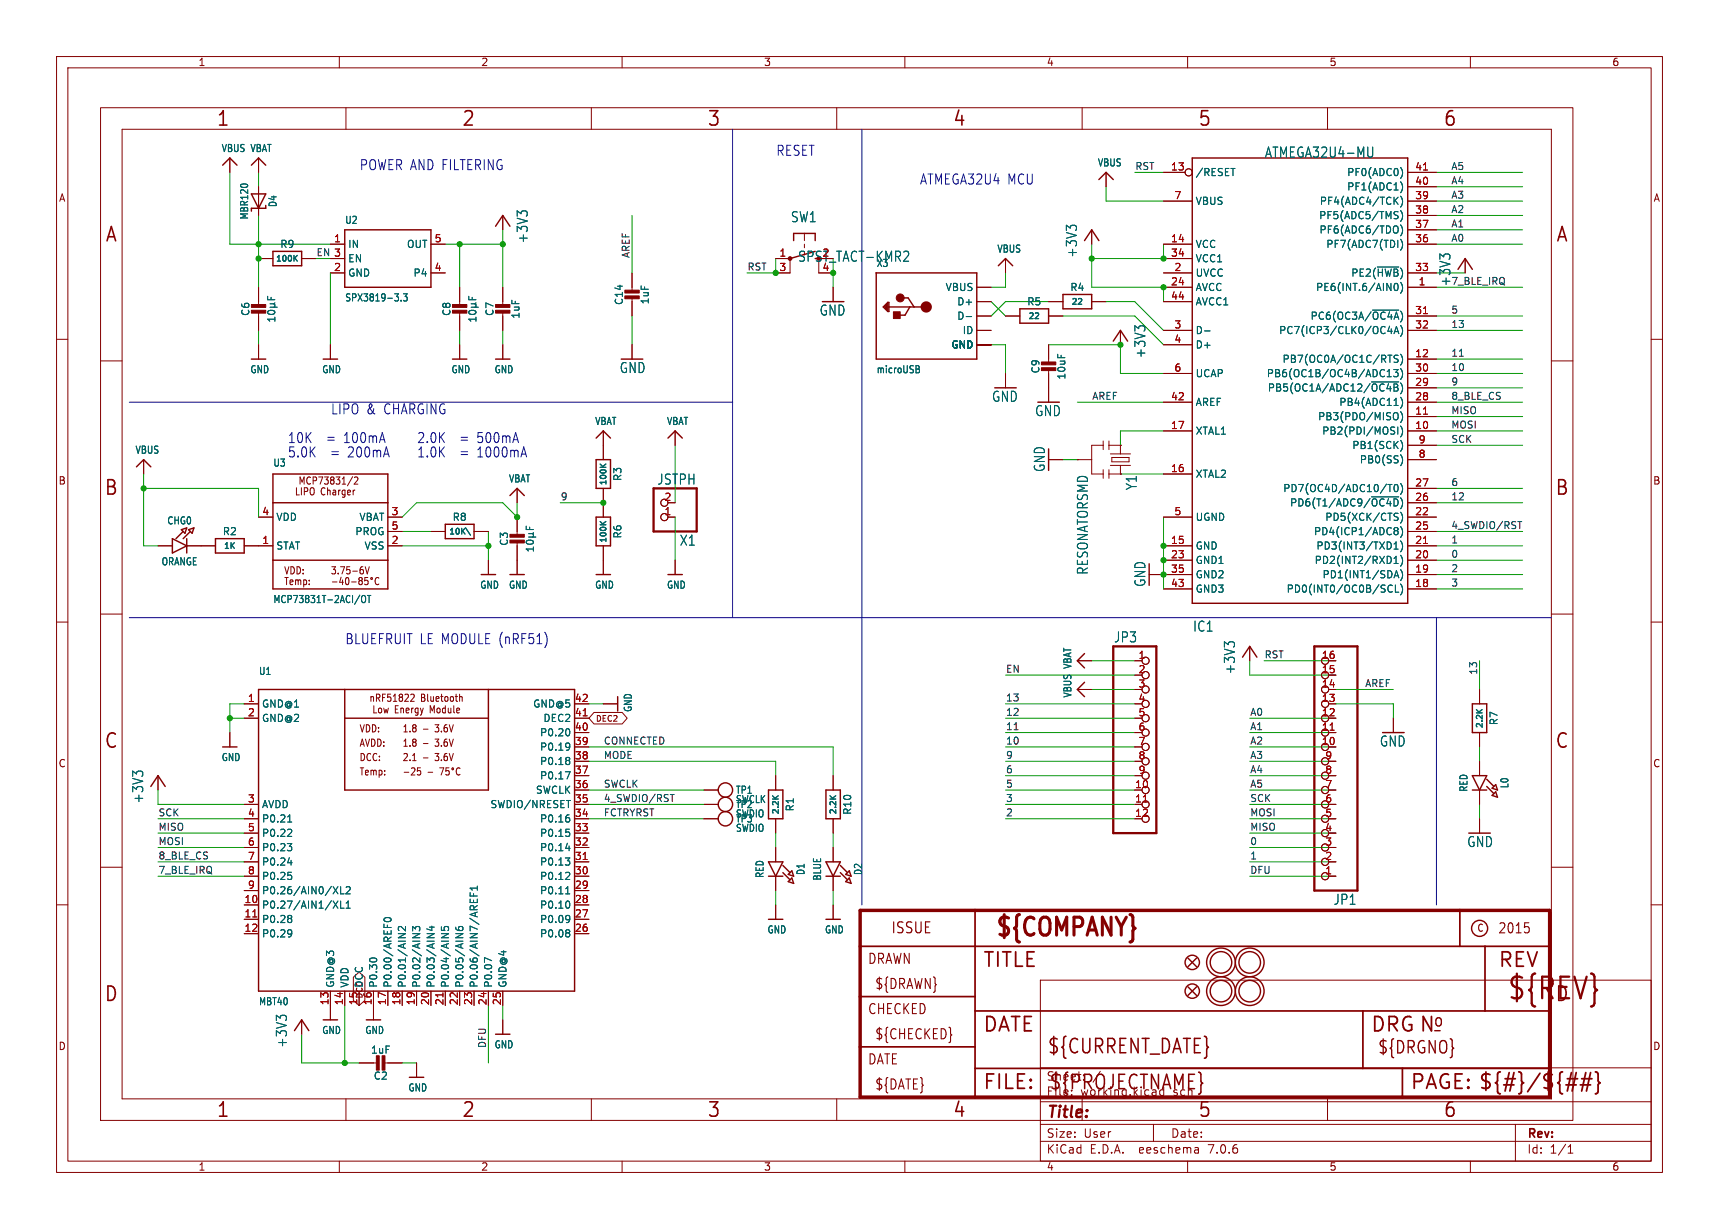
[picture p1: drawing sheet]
<svg xmlns="http://www.w3.org/2000/svg" width="304mm" height="217mm" viewBox="0 0 304 217" stroke-linecap="round" stroke-linejoin="round" font-family="sans-serif">
<defs><g id="words">
<text font-size="5.3" fill="#840000" x="266.4" y="177.3">${REV}</text>
<text font-size="4.4" fill="#840000" x="175.7" y="166.3">${COMPANY}</text>
<g font-size="3.5" fill="#840000">
<text x="38.2" y="22.7">1</text>
<text x="81.6" y="22.7">2</text>
<text x="125" y="22.7">3</text>
<text x="168.4" y="22.7">4</text>
<text x="211.8" y="22.7">5</text>
<text x="255.1" y="22.7">6</text>
<text x="18.5" y="43.1">A</text>
<text x="275" y="43.1">A</text>
<text x="18.3" y="87.9">B</text>
<text x="274.9" y="87.9">B</text>
<text x="18.3" y="132.7">C</text>
<text x="274.9" y="132.7">C</text>
<text x="173.7" y="171.4">TITLE</text>
<text x="264.8" y="171.4">REV</text>
<text x="18.3" y="177.4">D</text>
<text x="274.9" y="177.4">D</text>
<text x="173.7" y="182.9">DATE</text>
<text x="242.3" y="182.9">DRG N</text>
<text x="185.1" y="186.7">${CURRENT_DATE}</text>
<text x="38.2" y="197.9">1</text>
<text x="81.6" y="197.9">2</text>
<text x="125" y="197.9">3</text>
<text x="168.4" y="197.9">4</text>
<text x="173.7" y="193">FILE:</text>
<text x="185.4" y="193">${PROJECTNAME}</text>
<text x="211.8" y="197.9">5</text>
<text x="249.3" y="193">PAGE: ${#}/${##}</text>
<text x="255.1" y="197.9">6</text>
</g>
<g font-size="3" fill="#840000">
<text x="253.4" y="181.9">o</text>
<text x="243.5" y="186.6">${DRGNO}</text>
</g>
<text font-size="2.8" fill="#840000" x="185" y="198.2">Title:</text>
<text font-size="2.7" fill="#840000" x="157.5" y="165.3">ISSUE</text>
<g font-size="2.5" fill="#0000c2">
<text x="137.2" y="27.7">RESET</text>
<text x="63.5" y="30.2">POWER AND FILTERING</text>
<text x="162.6" y="32.8">ATMEGA32U4 MCU</text>
<text x="58.4" y="73.4">LIPO &amp;</text>
<text x="67.9" y="73.4">CHARGING</text>
<text x="50.8" y="81">5.0K</text>
<text x="50.8" y="78.5">10K</text>
<text x="57.8" y="78.5">=</text>
<text x="58.5" y="81">=</text>
<text x="61" y="78.5">100mA</text>
<text x="61.7" y="81">200mA</text>
<text x="73.7" y="81">1.0K</text>
<text x="73.7" y="78.5">2.0K</text>
<text x="81.4" y="81">=</text>
<text x="81.4" y="78.5">=</text>
<text x="84.6" y="81">1000mA</text>
<text x="84.6" y="78.5">500mA</text>
<text x="61" y="114.1">BLUEFRUIT LE MODULE (nRF51)</text>
</g>
<g font-size="2.5" fill="#006464">
<text x="223.6" y="28.1">ATMEGA32U4-MU</text>
<text x="139.8" y="39.5">SW1</text>
<text x="93.5" y="43.1" transform="rotate(-90 93.5 43.1)">+3V3</text>
<text x="190.6" y="45.7" transform="rotate(-90 190.6 45.7)">+3V3</text>
<text x="256.7" y="50.7" transform="rotate(-90 256.7 50.7)">+3V3</text>
<text x="144.8" y="56">GND</text>
<text x="202.8" y="63.4" transform="rotate(-90 202.8 63.4)">+3V3</text>
<text x="109.5" y="66.2">GND</text>
<text x="175.3" y="71.3">GND</text>
<text x="182.9" y="73.8">GND</text>
<text x="185" y="83.6" transform="rotate(-90 185 83.6)">GND</text>
<text x="116.1" y="85.9">JSTPH</text>
<text x="201.2" y="86.8" transform="rotate(-90 201.2 86.8)">Y1</text>
<text x="120.1" y="96.7">X1</text>
<text x="192.6" y="101.7" transform="rotate(-90 192.6 101.7)">RESONATORSMD</text>
<text x="202.8" y="103.9" transform="rotate(-90 202.8 103.9)">GND</text>
<text x="196.9" y="113.8">JP3</text>
<text x="210.9" y="111.9">IC1</text>
<text x="218.6" y="119.3" transform="rotate(-90 218.6 119.3)">+3V3</text>
<text x="243.9" y="132.2">GND</text>
<text x="25.5" y="142.2" transform="rotate(-90 25.5 142.2)">+3V3</text>
<text x="259.3" y="150">GND</text>
<text x="235.7" y="160.2">JP1</text>
<text x="50.9" y="185.4" transform="rotate(-90 50.9 185.4)">+3V3</text>
</g>
<g font-size="2.5" fill="#840000">
<text x="141" y="46.5">SPST_TACT-KMR2</text>
<text x="264.8" y="165.3">2015</text>
<text x="153.4" y="170.7">DRAWN</text>
<text x="153.4" y="179.6">CHECKED</text>
<text x="154.6" y="175.2">${DRAWN}</text>
<text x="154.6" y="184">${CHECKED}</text>
<text x="153.4" y="188.5">DATE</text>
<text x="154.6" y="192.9">${DATE}</text>
</g>
<g font-size="2.1" fill="#840000">
<text x="185" y="191.3">Sheet:</text>
<text x="193.2" y="191.3">/</text>
<text x="185" y="194">File:</text>
<text x="191" y="194">working.kicad_sch</text>
<text x="185" y="201.4">Size:</text>
<text x="191.6" y="201.4">User</text>
<text x="207" y="201.4">Date:</text>
<text x="270" y="201.6">Rev:</text>
<text x="185" y="204.2">KiCad</text>
<text x="192.7" y="204.2">E.D.A.</text>
<text x="201.6" y="204.2">eeschema</text>
<text x="213.9" y="204.2">7.0.6</text>
<text x="270" y="204.2">Id:</text>
<text x="274" y="204.2">1/1</text>
</g>
<g font-size="1.8" fill="#840000">
<text x="35" y="11.9">1</text>
<text x="85" y="11.9">2</text>
<text x="135" y="11.9">3</text>
<text x="185" y="11.9">4</text>
<text x="235" y="11.9">5</text>
<text x="285" y="11.9">6</text>
<text x="10.3" y="35.9">A</text>
<text x="292.3" y="35.9">A</text>
<text x="10.3" y="85.9">B</text>
<text x="52" y="87.8">LIPO Charger</text>
<text x="52.7" y="85.9">MCP73831/2</text>
<text x="292.2" y="85.9">B</text>
<text x="50.1" y="101.8">VDD:</text>
<text x="58.4" y="101.8">3.75-6V</text>
<text x="50.1" y="103.7">Temp:</text>
<text x="78.8" y="125.3">Energy</text>
<text x="63.5" y="129.7">VDD:</text>
<text x="71.1" y="129.7">1.8</text>
<text x="74.7" y="129.7">-</text>
<text x="77.1" y="129.7">3.6V</text>
<text x="10.3" y="135.9">C</text>
<text x="63.5" y="132.2">AVDD:</text>
<text x="63.5" y="137.3">Temp:</text>
<text x="63.5" y="134.8">DCC:</text>
<text x="71.1" y="137.3">-25</text>
<text x="71.1" y="132.2">1.8</text>
<text x="71.1" y="134.8">2.1</text>
<text x="74.7" y="132.2">-</text>
<text x="74.7" y="134.8">-</text>
<text x="75.6" y="137.3">-</text>
<text x="77.1" y="132.2">3.6V</text>
<text x="77.1" y="134.8">3.6V</text>
<text x="292.2" y="135.9">C</text>
<text x="261.1" y="165">C</text>
<text x="10.3" y="185.9">D</text>
<text x="292.2" y="185.9">D</text>
<text x="35" y="207.2">1</text>
<text x="85" y="207.2">2</text>
<text x="135" y="207.2">3</text>
<text x="185" y="207.2">4</text>
<text x="235" y="207.2">5</text>
<text x="285" y="207.2">6</text>
</g>
<g font-size="1.8" fill="#006464">
<text x="39.1" y="27.1">VBUS VBAT</text>
<text x="194" y="29.6">VBUS</text>
<text x="211.3" y="31.3">/RESET</text>
<text x="238.1" y="33.9">PF1(ADC1)</text>
<text x="238.1" y="31.3">PF0(ADC0)</text>
<text x="44.1" y="38.9" transform="rotate(-90 44.1 38.9)">MBR120</text>
<text x="49.1" y="36.7" transform="rotate(-90 49.1 36.7)">D4</text>
<text x="60.9" y="39.8">U2</text>
<text x="211.3" y="36.4">VBUS</text>
<text x="233.2" y="39">PF5(ADC5/TMS)</text>
<text x="233.2" y="41.5">PF6(ADC6/TDO)</text>
<text x="233.3" y="36.4">PF4(ADC4/TCK)</text>
<text x="49.5" y="44">R9</text>
<text x="61.5" y="44">IN</text>
<text x="61.5" y="46.6">EN</text>
<text x="71.9" y="44">OUT</text>
<text x="154.9" y="47.4">X3</text>
<text x="176.2" y="44.9">VBUS</text>
<text x="211.3" y="44">VCC</text>
<text x="211.3" y="46.6">VCC1</text>
<text x="234.4" y="44">PF7(ADC7(TDI)</text>
<text x="60.9" y="53.5">SPX3819-3.3</text>
<text x="61.5" y="49.1">GND</text>
<text x="73" y="49.1">P4</text>
<text x="114.9" y="53.9" transform="rotate(-90 114.9 53.9)">1uF</text>
<text x="167.1" y="51.7">VBUS</text>
<text x="189.2" y="51.7">R4</text>
<text x="211.3" y="49.1">UVCC</text>
<text x="211.3" y="51.7">AVCC</text>
<text x="232.6" y="51.7">PE6(INT.6/AIN0)</text>
<text x="238.8" y="49.1">PE2(~{HWB})</text>
<text x="44.3" y="56" transform="rotate(-90 44.3 56)">C6</text>
<text x="79.9" y="56" transform="rotate(-90 79.9 56)">C8</text>
<text x="87.5" y="56" transform="rotate(-90 87.5 56)">C7</text>
<text x="92.1" y="56.5" transform="rotate(-90 92.1 56.5)">1uF</text>
<text x="110.3" y="54" transform="rotate(-90 110.3 54)">C14</text>
<text x="169.2" y="54.2">D+</text>
<text x="169.2" y="56.7">D-</text>
<text x="170.1" y="59.3">ID</text>
<text x="181.5" y="54.2">R5</text>
<text x="211.3" y="59.3">D-</text>
<text x="211.3" y="54.2">AVCC1</text>
<text x="226.1" y="59.3">PC7(ICP3/CLK0/OC4A)</text>
<text x="231.6" y="56.7">PC6(OC3A/~{OC4A})</text>
<text x="168.1" y="61.8">GND</text>
<text x="211.3" y="61.8">D+</text>
<text x="226.7" y="64.4">PB7(OC0A/OC1C/RTS)</text>
<text x="44.2" y="66.2">GND</text>
<text x="56.9" y="66.2">GND</text>
<text x="79.7" y="66.2">GND</text>
<text x="87.3" y="66.2">GND</text>
<text x="154.9" y="66.2">microUSB</text>
<text x="184" y="66.1" transform="rotate(-90 184 66.1)">C9</text>
<text x="188.6" y="67.2" transform="rotate(-90 188.6 67.2)">10uF</text>
<text x="211.3" y="72">AREF</text>
<text x="211.3" y="66.9">UCAP</text>
<text x="223.9" y="66.9">PB6(OC1B/OC4B/ADC13)</text>
<text x="224.1" y="69.4">PB5(OC1A/ADC12/~{OC4B})</text>
<text x="236.7" y="72">PB4(ADC11)</text>
<text x="105.1" y="75.4">VBAT</text>
<text x="117.8" y="75.4">VBAT</text>
<text x="211.3" y="77.1">XTAL1</text>
<text x="233" y="74.5">PB3(PDO/MISO)</text>
<text x="233.7" y="77.1">PB2(PDI/MOSI)</text>
<text x="23.8" y="80.4">VBUS</text>
<text x="48.2" y="82.7">U3</text>
<text x="239" y="79.6">PB1(SCK)</text>
<text x="240.3" y="82.1">PB0(SS)</text>
<text x="89.9" y="85.5">VBAT</text>
<text x="110.1" y="85.2" transform="rotate(-90 110.1 85.2)">R3</text>
<text x="211.3" y="84.7">XTAL2</text>
<text x="226.8" y="87.2">PD7(OC4D/ADC10/T0)</text>
<text x="228" y="89.8">PD6(T1/ADC9/~{OC4D})</text>
<text x="29.5" y="92.9">CHG0</text>
<text x="39.3" y="94.8">R2</text>
<text x="48.8" y="92.3">VDD</text>
<text x="62.7" y="94.8">PROG</text>
<text x="63.5" y="92.3">VBAT</text>
<text x="79.9" y="92.3">R8</text>
<text x="110.1" y="95.3" transform="rotate(-90 110.1 95.3)">R6</text>
<text x="211.3" y="92.3">UGND</text>
<text x="232.2" y="94.8">PD4(ICP1/ADC8)</text>
<text x="234.2" y="92.3">PD5(XCK/CTS)</text>
<text x="28.5" y="100.2">ORANGE</text>
<text x="48.8" y="97.4">STAT</text>
<text x="64.4" y="97.4">VSS</text>
<text x="90" y="96.6" transform="rotate(-90 90 96.6)">C3</text>
<text x="211.3" y="97.4">GND</text>
<text x="211.3" y="99.9">GND1</text>
<text x="232.4" y="99.9">PD2(INT2/RXD1)</text>
<text x="232.7" y="97.4">PD3(INT3/TXD1)</text>
<text x="48.2" y="106.8">MCP73831T-2ACI/OT</text>
<text x="84.8" y="104.3">GND</text>
<text x="89.9" y="104.3">GND</text>
<text x="105.1" y="104.3">GND</text>
<text x="117.8" y="104.3">GND</text>
<text x="211.3" y="102.5">GND2</text>
<text x="211.3" y="105">GND3</text>
<text x="227.4" y="105">PD0(INT0/OC0B/SCL)</text>
<text x="233.8" y="102.5">PD1(INT1/SDA)</text>
<text x="45.7" y="119.5">U1</text>
<text x="189.7" y="118.4" transform="rotate(-90 189.7 118.4)">VBAT</text>
<text x="46.2" y="125.3">GND@1</text>
<text x="94.2" y="125.3">GND@5</text>
<text x="189.7" y="123.5" transform="rotate(-90 189.7 123.5)">VBUS</text>
<text x="46.2" y="127.9">GND@2</text>
<text x="95.4" y="130.4">P0.20</text>
<text x="96" y="127.9">DEC2</text>
<text x="111.9" y="126" transform="rotate(-90 111.9 126)">GND</text>
<text x="265" y="128.3" transform="rotate(-90 265 128.3)">R7</text>
<text x="39.1" y="134.8">GND</text>
<text x="95.4" y="135.5">P0.18</text>
<text x="95.4" y="132.9">P0.19</text>
<text x="46.2" y="143.1">AVDD</text>
<text x="86.6" y="143.1">SWDIO/NRESET</text>
<text x="94.7" y="140.6">SWCLK</text>
<text x="95.4" y="138">P0.17</text>
<text x="130" y="143.1">TP2</text>
<text x="130" y="140.6">TP1</text>
<text x="130" y="142.2">SWCLK</text>
<text x="140.6" y="143.6" transform="rotate(-90 140.6 143.6)">R1</text>
<text x="259.7" y="140.1" transform="rotate(-90 259.7 140.1)">RED</text>
<text x="266.9" y="139.5" transform="rotate(-90 266.9 139.5)">L0</text>
<text x="46.2" y="145.6">P0.21</text>
<text x="46.2" y="148.2">P0.22</text>
<text x="95.4" y="148.2">P0.15</text>
<text x="95.4" y="145.6">P0.16</text>
<text x="130" y="144.8">SWDIO</text>
<text x="130" y="147.3">SWDIO</text>
<text x="130" y="145.6">TP3</text>
<text x="150.7" y="144.2" transform="rotate(-90 150.7 144.2)">R10</text>
<text x="46.2" y="150.7">P0.23</text>
<text x="46.2" y="153.3">P0.24</text>
<text x="46.2" y="155.8">P0.25</text>
<text x="95.4" y="155.8">P0.12</text>
<text x="95.4" y="153.3">P0.13</text>
<text x="95.4" y="150.7">P0.14</text>
<text x="135.2" y="155.4" transform="rotate(-90 135.2 155.4)">RED</text>
<text x="142.5" y="154.8" transform="rotate(-90 142.5 154.8)">D1</text>
<text x="145.4" y="155.8" transform="rotate(-90 145.4 155.8)">BLUE</text>
<text x="152.6" y="154.8" transform="rotate(-90 152.6 154.8)">D2</text>
<text x="46.2" y="160.9">P0.27/AIN1/XL1</text>
<text x="46.2" y="158.3">P0.26/AIN0/XL2</text>
<text x="95.4" y="160.9">P0.10</text>
<text x="95.4" y="158.3">P0.11</text>
<text x="46.2" y="163.4">P0.28</text>
<text x="46.2" y="166">P0.29</text>
<text x="95.4" y="166">P0.08</text>
<text x="95.4" y="163.4">P0.09</text>
<text x="135.6" y="165.3">GND</text>
<text x="145.8" y="165.3">GND</text>
<text x="45.7" y="178">MBT40</text>
<text x="59.3" y="174.8" transform="rotate(-90 59.3 174.8)">GND@3</text>
<text x="61.8" y="174.8" transform="rotate(-90 61.8 174.8)">VDD</text>
<text x="64.4" y="174.8" transform="rotate(-90 64.4 174.8)">DCC</text>
<text x="66.9" y="174.8" transform="rotate(-90 66.9 174.8)">P0.30</text>
<text x="69.4" y="174.8" transform="rotate(-90 69.4 174.8)">P0.00/AREF0</text>
<text x="72" y="174.8" transform="rotate(-90 72 174.8)">P0.01/AIN2</text>
<text x="74.5" y="174.8" transform="rotate(-90 74.5 174.8)">P0.02/AIN3</text>
<text x="77.1" y="174.8" transform="rotate(-90 77.1 174.8)">P0.03/AIN4</text>
<text x="79.6" y="174.8" transform="rotate(-90 79.6 174.8)">P0.04/AIN5</text>
<text x="82.1" y="174.8" transform="rotate(-90 82.1 174.8)">P0.05/AIN6</text>
<text x="84.7" y="174.8" transform="rotate(-90 84.7 174.8)">P0.06/AIN7/AREF1</text>
<text x="87.2" y="174.8" transform="rotate(-90 87.2 174.8)">P0.07</text>
<text x="89.8" y="174.8" transform="rotate(-90 89.8 174.8)">GND@4</text>
<text x="56.9" y="183">GND</text>
<text x="64.5" y="183">GND</text>
<text x="87.3" y="185.6">GND</text>
<text x="65.5" y="186.5">1uF</text>
<text x="66" y="191.1">C2</text>
<text x="72.1" y="193.2">GND</text>
</g>
<g font-size="1.8" fill="#a90000">
<text x="207" y="30.2">13</text>
<text x="207.6" y="35.3">7</text>
<text x="250.1" y="35.3">39</text>
<text x="250.1" y="32.8">40</text>
<text x="250.1" y="30.2">41</text>
<text x="250.1" y="40.4">37</text>
<text x="250.1" y="37.8">38</text>
<text x="59" y="42.9">1</text>
<text x="59" y="45.5">3</text>
<text x="76.8" y="42.9">5</text>
<text x="137.7" y="45.5">1</text>
<text x="145.3" y="45.5">2</text>
<text x="207" y="42.9">14</text>
<text x="207" y="45.5">34</text>
<text x="250.1" y="42.9">36</text>
<text x="59" y="48">2</text>
<text x="76.8" y="48">4</text>
<text x="137.7" y="48">3</text>
<text x="145.3" y="48">4</text>
<text x="207" y="50.5">24</text>
<text x="207" y="53.1">44</text>
<text x="207.6" y="48">2</text>
<text x="250.1" y="48">33</text>
<text x="250.8" y="50.5">1</text>
<text x="207.6" y="58.2">3</text>
<text x="250.1" y="55.6">31</text>
<text x="250.1" y="58.2">32</text>
<text x="207.6" y="60.7">4</text>
<text x="207.6" y="65.8">6</text>
<text x="250.1" y="63.2">12</text>
<text x="250.1" y="65.8">30</text>
<text x="207" y="70.9">42</text>
<text x="250.1" y="70.9">28</text>
<text x="250.1" y="68.3">29</text>
<text x="207" y="75.9">17</text>
<text x="250.1" y="75.9">10</text>
<text x="250.1" y="73.4">11</text>
<text x="207" y="83.6">16</text>
<text x="250.8" y="81">8</text>
<text x="250.8" y="78.5">9</text>
<text x="117.4" y="88.6">2</text>
<text x="250.1" y="88.6">26</text>
<text x="250.1" y="86.1">27</text>
<text x="46.3" y="91.2">4</text>
<text x="69.1" y="91.2">3</text>
<text x="69.1" y="93.7">5</text>
<text x="117.4" y="91.2">1</text>
<text x="207.6" y="91.2">5</text>
<text x="250.1" y="91.2">22</text>
<text x="250.1" y="93.7">25</text>
<text x="46.3" y="96.3">1</text>
<text x="69.1" y="96.3">2</text>
<text x="207" y="96.3">15</text>
<text x="207" y="98.8">23</text>
<text x="207" y="101.3">35</text>
<text x="250.1" y="101.3">19</text>
<text x="250.1" y="98.8">20</text>
<text x="250.1" y="96.3">21</text>
<text x="207" y="103.9">43</text>
<text x="250.1" y="103.9">18</text>
<text x="201.2" y="116.6">1</text>
<text x="201.2" y="119.1">2</text>
<text x="233.6" y="119.1">15</text>
<text x="233.6" y="116.6">16</text>
<text x="43.7" y="124.2">1</text>
<text x="101.6" y="124.2">42</text>
<text x="201.2" y="121.7">3</text>
<text x="201.2" y="124.2">4</text>
<text x="233.6" y="124.2">13</text>
<text x="233.6" y="121.7">14</text>
<text x="43.7" y="126.7">2</text>
<text x="101.6" y="131.8">39</text>
<text x="101.6" y="129.3">40</text>
<text x="101.6" y="126.7">41</text>
<text x="201.2" y="126.7">5</text>
<text x="201.2" y="129.3">6</text>
<text x="201.2" y="131.8">7</text>
<text x="233.6" y="131.8">10</text>
<text x="233.6" y="129.3">11</text>
<text x="233.6" y="126.7">12</text>
<text x="101.6" y="136.9">37</text>
<text x="101.6" y="134.4">38</text>
<text x="201.2" y="134.4">8</text>
<text x="201.2" y="136.9">9</text>
<text x="234.2" y="136.9">8</text>
<text x="234.2" y="134.4">9</text>
<text x="43.7" y="142">3</text>
<text x="101.6" y="142">35</text>
<text x="101.6" y="139.4">36</text>
<text x="200.6" y="139.4">10</text>
<text x="200.6" y="142">11</text>
<text x="234.2" y="142">6</text>
<text x="234.2" y="139.4">7</text>
<text x="43.7" y="144.5">4</text>
<text x="43.7" y="147.1">5</text>
<text x="43.7" y="149.6">6</text>
<text x="101.6" y="149.6">32</text>
<text x="101.6" y="147.1">33</text>
<text x="101.6" y="144.5">34</text>
<text x="200.6" y="144.5">12</text>
<text x="234.2" y="149.6">3</text>
<text x="234.2" y="147.1">4</text>
<text x="234.2" y="144.5">5</text>
<text x="43.7" y="152.1">7</text>
<text x="43.7" y="154.7">8</text>
<text x="101.6" y="154.7">30</text>
<text x="101.6" y="152.1">31</text>
<text x="234.2" y="154.7">1</text>
<text x="234.2" y="152.1">2</text>
<text x="43.1" y="159.8">10</text>
<text x="43.7" y="157.2">9</text>
<text x="101.6" y="159.8">28</text>
<text x="101.6" y="157.2">29</text>
<text x="43.1" y="162.3">11</text>
<text x="43.1" y="164.8">12</text>
<text x="101.6" y="164.8">26</text>
<text x="101.6" y="162.3">27</text>
<text x="58.2" y="177.8" transform="rotate(-90 58.2 177.8)">13</text>
<text x="60.7" y="177.8" transform="rotate(-90 60.7 177.8)">14</text>
<text x="63.2" y="177.8" transform="rotate(-90 63.2 177.8)">15</text>
<text x="65.8" y="177.8" transform="rotate(-90 65.8 177.8)">16</text>
<text x="68.3" y="177.8" transform="rotate(-90 68.3 177.8)">17</text>
<text x="70.9" y="177.8" transform="rotate(-90 70.9 177.8)">18</text>
<text x="73.4" y="177.8" transform="rotate(-90 73.4 177.8)">19</text>
<text x="75.9" y="177.8" transform="rotate(-90 75.9 177.8)">20</text>
<text x="78.5" y="177.8" transform="rotate(-90 78.5 177.8)">21</text>
<text x="81" y="177.8" transform="rotate(-90 81 177.8)">22</text>
<text x="83.6" y="177.8" transform="rotate(-90 83.6 177.8)">23</text>
<text x="86.1" y="177.8" transform="rotate(-90 86.1 177.8)">24</text>
<text x="88.6" y="177.8" transform="rotate(-90 88.6 177.8)">25</text>
</g>
<g font-size="1.7" fill="#0f0f0f">
<text x="200.7" y="30.1">RST</text>
<text x="256.5" y="35.2">A3</text>
<text x="256.5" y="32.7">A4</text>
<text x="256.5" y="30.1">A5</text>
<text x="256.5" y="40.3">A1</text>
<text x="256.5" y="37.8">A2</text>
<text x="111.4" y="45.7" transform="rotate(-90 111.4 45.7)">AREF</text>
<text x="132.1" y="47.9">RST</text>
<text x="256.5" y="42.8">A0</text>
<text x="256.5" y="50.5">7_BLE_IRQ</text>
<text x="256.5" y="55.5">5</text>
<text x="256.5" y="58.1">13</text>
<text x="256.5" y="63.2">11</text>
<text x="256.5" y="65.7">10</text>
<text x="193" y="70.8">AREF</text>
<text x="256.5" y="70.8">8_BLE_CS</text>
<text x="256.5" y="68.2">9</text>
<text x="256.5" y="73.3">MISO</text>
<text x="256.5" y="75.9">MOSI</text>
<text x="256.5" y="78.4">SCK</text>
<text x="99.1" y="88.6">9</text>
<text x="256.5" y="88.6">12</text>
<text x="256.5" y="86">6</text>
<text x="256.5" y="93.6">4_SWDIO/RST</text>
<text x="256.5" y="101.3">2</text>
<text x="256.5" y="98.7">0</text>
<text x="256.5" y="96.2">1</text>
<text x="256.5" y="103.8">3</text>
<text x="177.8" y="119">EN</text>
<text x="223.5" y="116.5">RST</text>
<text x="261.3" y="119.4" transform="rotate(-90 261.3 119.4)">13</text>
<text x="177.8" y="124.1">13</text>
<text x="241.3" y="121.6">AREF</text>
<text x="106.7" y="131.7">CONNECTED</text>
<text x="177.8" y="126.7">12</text>
<text x="177.8" y="131.7">10</text>
<text x="177.8" y="129.2">11</text>
<text x="221" y="126.7">A0</text>
<text x="221" y="129.2">A1</text>
<text x="221" y="131.7">A2</text>
<text x="106.7" y="134.3">MODE</text>
<text x="177.8" y="134.3">9</text>
<text x="177.8" y="136.8">6</text>
<text x="221" y="134.3">A3</text>
<text x="221" y="136.8">A4</text>
<text x="106.7" y="139.4">SWCLK</text>
<text x="106.7" y="141.9">4_SWDIO/RST</text>
<text x="177.8" y="139.4">5</text>
<text x="177.8" y="141.9">3</text>
<text x="221" y="141.9">SCK</text>
<text x="221" y="139.4">A5</text>
<text x="27.9" y="144.4">SCK</text>
<text x="27.9" y="147">MISO</text>
<text x="27.9" y="149.5">MOSI</text>
<text x="106.7" y="144.4">FCTRYRST</text>
<text x="177.8" y="144.4">2</text>
<text x="221" y="147">MISO</text>
<text x="221" y="144.4">MOSI</text>
<text x="221" y="149.5">0</text>
<text x="27.9" y="152.1">8_BLE_CS</text>
<text x="27.9" y="154.6">7_BLE_IRQ</text>
<text x="221" y="154.6">DFU</text>
<text x="221" y="152.1">1</text>
<text x="86" y="185.4" transform="rotate(-90 86 185.4)">DFU</text>
</g>
<text font-size="1.7" fill="#009600" x="55.9" y="45.4">EN 3</text>
<g font-size="1.4" fill="#006464">
<text x="48.6" y="46.5">100K</text>
<text x="181.7" y="56.7">22</text>
<text x="189.3" y="54.2">22</text>
<text x="107.5" y="86" transform="rotate(-90 107.5 86)">100K</text>
<text x="79.3" y="94.8">10K\</text>
<text x="39.4" y="97.3">1K</text>
<text x="107.5" y="96.1" transform="rotate(-90 107.5 96.1)">100K</text>
<text x="262.4" y="128.9" transform="rotate(-90 262.4 128.9)">2.2K</text>
<text x="138" y="144.2" transform="rotate(-90 138 144.2)">2.2K</text>
<text x="148.1" y="144.2" transform="rotate(-90 148.1 144.2)">2.2K</text>
<text x="64.3" y="176.7" transform="rotate(-90 64.3 176.7)">DCC</text>
</g>
<text font-size="1.4" fill="#840000" x="105.3" y="127.8">DEC2</text>
</g></defs>
<g fill="none" stroke="#840000" stroke-width=".18">
<path d="M10 10h284v197.3h-284zM12 12h280v193.3h-280zM17.8 19h260.3v179.1h-260.3zM60 10v2M61.2 19v3.9M104.6 19v3.9M110 10v2M148 19v3.9M160 10v2M191.3 19v3.9M210 10v2M234.7 19v3.9"/>
<path d="M260 10v2M21.6 22.9h252.7v171.4h-252.7zM40.6 27.9v2.6M45.7 27.9v2.6M45.7 33v5.1M88.9 38.1v2.5M195.6 30.5v2.5M205.7 30.5h3.8M205.7 35.6h5.1M248.9 30.5h5.1M248.9 38.1h5.1M248.9 35.6h5.1"/>
<path d="M248.9 33h5.1M10 60h2M45.7 50.8v3.3M45.7 55.1v3.3M45.7 45.7h2.6M53.3 45.7h2.6M58.4 43.2h2.6M58.4 48.3h2.6M58.4 45.7h2.6M76.2 43.2h2.5M76.2 48.3h2.5M81.3 50.8v3.3"/>
<path d="M81.3 55.1v3.3M88.9 50.8v3.3M88.9 55.1v3.3M111.8 48.3v3.3M111.8 52.6v3.3M137.2 45.7h2.5v2.6h-2.5M142.2 41.3v1.2M142.2 43.2v.6M144.8 45.7v2.6h2.5M147.3 50.8v2.5M172.7 53.3h2.6M172.7 55.9h2.6"/>
<path d="M172.7 50.8h2.6M172.7 58.4h2.6M177.8 55.9h2.5M177.8 45.7v2.6M185.4 53.3h2.6M185.4 55.9h2.6M193 53.3h2.6M193 40.6v2.6M198.1 58.4v2.6M205.7 53.3h5.1M205.7 43.2h5.1M205.7 48.3h5.1"/>
<path d="M205.7 45.7h5.1M205.7 50.8h5.1M205.7 58.4h5.1M248.9 55.9h5.1M248.9 43.2h5.1M248.9 48.3h5.1M248.9 50.8h5.1M248.9 58.4h5.1M248.9 40.6h5.1M259.1 45.7v2.6M292 60h2M17.8 63.8h3.8"/>
<path d="M45.7 61v2.5M58.4 61v2.5M81.3 61v2.5M88.9 61v2.5M106.7 76.2v5.1M111.8 61v2.5M119.4 76.2v2.5M172.7 61h2.6M177.8 66v2.6M185.4 61v3.3M185.4 65.3v5.8M195.1 78v1.5"/>
<path d="M195.1 78.7h-2.1v5.1h2.1M196.1 78.7h2M196.1 78v1.5M198.1 78.7h.1M198.1 78.7v1.6M205.7 76.2h5.1M205.7 71.1h5.1M205.7 66h5.1M205.7 61h5.1M248.9 78.7h5.1M248.9 76.2h5.1M248.9 73.7h5.1"/>
<path d="M248.9 63.5h5.1M248.9 71.1h5.1M248.9 68.6h5.1M248.9 66h5.1M274.3 63.8h3.8M25.4 81.3v2.5M27.9 96.5h2.6M33 96.5h5.1M43.2 96.5h5.1M45.7 91.4h2.6M62.4 84.3l-1 1.6M62.7 84.5l.4-.2 .2 .4-.7 .9h.7"/>
<path d="M68.6 94h2.5M68.6 96.5h2.5M68.6 91.4h2.5M76.2 94h2.5M83.8 94h2.6M86.4 99.1v2.5M91.4 86.4v2.5M91.4 91.4v3.3M91.4 95.8v5.8M106.7 86.4v5M106.7 96.5v5.1M118.1 91.4h1.3"/>
<path d="M118.1 88.9h1.3M119.4 99.1v2.5M185.4 81.3h2.6M190.5 81.3h.1M190.5 81.3h2.5M195.1 83.1v1.5M196.1 83.1v1.5M196.1 83.8h2M196.3 80.3h3.6M196.3 82.3h3.6M196.6 80.9h3v.8h-3zM198.1 83.8h.1"/>
<path d="M198.1 82.3v1.5M205.7 96.5h5.1M205.7 91.4h5.1M205.7 83.8h5.1M205.7 99.1h5.1M248.9 94h5.1M248.9 96.5h5.1M248.9 91.4h5.1M248.9 88.9h5.1M248.9 81.3h5.1M248.9 99.1h5.1M248.9 86.4h5.1"/>
<path d="M10 110h2M17.8 108.6h3.8M58.8 102.9h.8M60.3 102.1l-.2 .9h.6M60.6 102.5v.9M61.1 102.4v.5l.2 .5 .4-.3v-.7M62.2 102.9h.8M63.4 102.4l.3 .3M63.7 102.7l-.3 .2 .1 .4 .2 .1 .3-.1 .1-.2-.1-.3-.1-.1M63.7 102.7h.2M64.1 102.4l-.2 .3M64.2 100.8v.6"/>
<path d="M64.6 100.2l.3 1.3 .4-1.3M65 102.1h-.5v.6l.1-.1 .4 .1v.6l-.1 .1-.4-.1M67 102.2h-.1a.62 .62 0 0 0-.6 .5 .62 .62 0 0 0 .4 .7l.3-.1M190.5 116.8h2.5M200.7 116.8h1.2M203.2 101.6h7.6M205.7 104.1h5.1M221 114.3v2.5M234.9 116.8h1.3M234.9 119.4h1.3M248.9 101.6h5.1M248.9 104.1h5.1"/>
<path d="M274.3 108.6h3.8M292 110h2M27.9 137.2v2.5M40.6 129.5v2.6M43.2 127h2.5M43.2 124.5h2.5M65.6 123.2v.8M65.6 123.3l.1-.1h.3l.1 .8M66.1 124.8v1.3h.5M66.6 123.4l.5-.1v-.5l-.5-.1v1.3M66.8 123.4l.4 .6M67 125.3l.3-.1 .2 .3v.3l-.2 .3-.3-.1-.1-.2z"/>
<path d="M67.6 123.4h.4M67.9 125.2l.2 .9 .2-.6 .2 .6 .2-.9M68.2 122.7h-.6v1.3M69.1 122.7h-.5l-.1 .7 .2-.2 .3 .1 .1 .6-.2 .1-.4-.1M69.5 124h.7M69.5 123.1l.4-.4v1.3M69.9 125.4h.4M70.4 124.8h-.5v1.3h.5M70.8 123.3l-.2-.3 .2-.3h.2l.2 .3-.2 .3M70.8 123.3l-.2 .2v.4l.2 .1h.3l.1-.2-.1-.4-.1-.1M70.8 123.3h.2M70.9 125.3l.1-.1 .3 .1v.8"/>
<path d="M70.9 125.2v.9M71.6 122.9l.4-.2 .2 .4-.6 .9h.6M71.8 125.6l.5-.1v-.2l-.3-.1-.2 .2 .1 .6h.4M72.6 122.9l.4-.2 .2 .4-.6 .9h.6M72.8 125.2v.9M73 134.5h.6M73.1 125.2l-.3 .3M73.9 125.3l-.3-.1-.2 .3 .1 .5h.4M73.9 125.2v1l-.2 .3-.2-.1M74.3 125.2l.3 .9M74.4 135.8h-.6v.6l.1-.1h.4l.1 .6-.2 .1-.4-.1M74.5 122.7h.4l.2 .3-.2 .4 .2 .1 .1 .3-.3 .2h-.4z"/>
<path d="M74.5 123.4h.4M74.6 126.1l-.3 .4M74.8 125.2l-.2 .9M75.6 122.7v1.1l.2 .2M76.1 126.1v-1.3l.3 .9 .4-.9v1.3M76.2 123.2v.8h.3l.1-.1M76.6 123.2v.8M77.1 123.6l.5-.1v-.3h-.3l-.2 .2 .1 .6h.4M77.4 125.3l.2-.1 .2 .3v.3l-.2 .3-.2-.1-.1-.2zM77.7 135.8h.8l-.5 1.2M77.9 123.2h.4M78.1 122.7v1.1l.2 .2"/>
<path d="M78.3 125.3l-.1 .2 .1 .5M78.6 123.8v-.4l.3-.2 .3 .1v.5M79.4 135.8h-.5l-.1 .6 .2-.1h.3l.1 .6-.2 .1-.4-.1M79.6 123.8v-.4l.2-.2 .3 .1 .1 .5M80.5 123.2h.4M80.7 122.7v1.1M81.3 123.3l.1-.1h.3v.8M81.3 122.7v1.3M81.3 135.9v-.1a.62 .62 0 0 0-.7 .5 .62 .62 0 0 0 .4 .7l.3-.1M101.6 127h2.5M101.6 129.5h2.5M101.6 132.1h2.5"/>
<path d="M101.6 134.6h2.5M101.6 137.2h2.5M101.6 124.5h2.5M101.6 139.7h2.5M105 126h5l.9 1-.9 1h-5l-.9-1zM106.7 124.5h2.5M124.5 139.7h2.5M137.2 137.2v2.5M147.3 137.2v2.5M190.5 121.9h2.5M200.7 121.9h1.2M200.7 127h1.2"/>
<path d="M200.7 129.5h1.2M200.7 132.1h1.2M200.7 134.6h1.2M200.7 137.2h1.2M234.9 121.9h1.3M234.9 127h1.3M234.9 129.5h1.3M234.9 132.1h1.3M234.9 134.6h1.3M234.9 137.2h1.3M234.9 124.5h1.3M234.9 139.7h1.3"/>
<path d="M246.4 127v2.5M261.6 121.9v2.6M261.6 129.5v2.6M261.6 134.6v2.6M261.6 139.7v2.5M10 160h2M17.8 153.4h3.8M43.2 157.5h2.5M43.2 142.2h2.5M43.2 154.9h2.5M43.2 152.4h2.5M43.2 149.9h2.5"/>
<path d="M43.2 147.3h2.5M43.2 144.8h2.5M101.6 157.5h2.5M101.6 142.2h2.5M101.6 154.9h2.5M101.6 152.4h2.5M101.6 149.9h2.5M101.6 147.3h2.5M101.6 144.8h2.5M124.5 142.2h2.5M124.5 144.8h2.5M137.2 144.8v2.5"/>
<path d="M137.2 149.9v2.5M137.2 154.9v2.6M147.3 144.8v2.5M147.3 149.9v2.5M147.3 154.9v2.6M234.9 142.2h1.3M234.9 154.9h1.3M234.9 152.4h1.3M234.9 149.9h1.3M234.9 147.3h1.3M234.9 144.8h1.3M261.6 144.8v2.5"/>
<path d="M274.3 153.4h3.8M292 160h2M43.2 160h2.5M43.2 162.6h2.5M43.2 165.1h2.5M58.4 175.3v5M61 175.3v2.5M62.5 172.8l1-.9 1 .9v4.1l-1 .9-1-.9zM63.5 175.3v2.5M66 175.3v5M68.6 175.3v2.5M71.1 175.3v2.5"/>
<path d="M73.7 175.3v2.5M76.2 175.3v2.5M78.7 175.3v2.5M81.3 175.3v2.5M83.8 175.3v2.5M86.4 175.3v2.5M88.9 175.3v2.5M101.6 160h2.5M101.6 162.6h2.5M101.6 165.1h2.5M137.2 160v2.6M147.3 160v2.6"/>
<path d="M184 173.3h108v32h-108zM53.3 180.3v2.6M61.2 194.3v3.8M63.5 188h3.3M67.8 188h3.3M73.7 188v2.5M88.9 180.3v2.6M104.6 194.3v3.8M148 194.3v3.8M184 198.8h108M184 194.8h108M184 188.8h108"/>
<path d="M191.3 194.3v3.8M204 198.8v3M234.7 194.3v3.8M268 198.8v6.5M60 205.3v2M110 205.3v2M160 205.3v2M184 201.8h108M210 205.3v2M211.8 203l.1 .9M211.9 203.8l-.1 .1M211.9 203.3h-.1"/>
<path d="M260 205.3v2M277.3 203.9h.8M277.3 202.8l.4-.4v1.5"/>
<circle cx="210.2" cy="30.5" r=".63"/>
<circle cx="117.5" cy="91.4" r=".63"/>
<circle cx="117.5" cy="88.9" r=".63"/>
<circle cx="65.7" cy="102.3" r=".17"/>
<circle cx="202.6" cy="119.4" r=".63"/>
<circle cx="202.6" cy="116.8" r=".63"/>
<circle cx="234.3" cy="119.4" r=".63"/>
<circle cx="234.3" cy="116.8" r=".63"/>
<circle cx="80.1" cy="136" r=".17"/>
<circle cx="202.6" cy="124.5" r=".63"/>
<circle cx="202.6" cy="121.9" r=".63"/>
<circle cx="202.6" cy="132.1" r=".63"/>
<circle cx="202.6" cy="129.5" r=".63"/>
<circle cx="202.6" cy="127" r=".63"/>
<circle cx="202.6" cy="137.2" r=".63"/>
<circle cx="202.6" cy="139.7" r=".63"/>
<circle cx="202.6" cy="134.6" r=".63"/>
<circle cx="234.3" cy="121.9" r=".63"/>
<circle cx="234.3" cy="132.1" r=".63"/>
<circle cx="234.3" cy="127" r=".63"/>
<circle cx="234.3" cy="124.5" r=".63"/>
<circle cx="234.3" cy="129.5" r=".63"/>
<circle cx="234.3" cy="139.7" r=".63"/>
<circle cx="234.3" cy="134.6" r=".63"/>
<circle cx="234.3" cy="137.2" r=".63"/>
<circle cx="202.6" cy="144.8" r=".63"/>
<circle cx="202.6" cy="142.2" r=".63"/>
<circle cx="234.3" cy="149.9" r=".63"/>
<circle cx="234.3" cy="152.4" r=".63"/>
<circle cx="234.3" cy="144.8" r=".63"/>
<circle cx="234.3" cy="142.2" r=".63"/>
<circle cx="234.3" cy="154.9" r=".63"/>
<circle cx="234.3" cy="147.3" r=".63"/>
</g>
<g fill="none" stroke="#840000" stroke-width=".25">
<path d="M39.4 29.2l1.2-1.3 1.3 1.3M44.4 29.2l1.3-1.3 1.3 1.3M44.4 34.3h2.6l-1.3 2.5zM47 36.3v.5h-2.6M194.3 31.7l1.3-1.2 1.2 1.2M210.8 27.9h38.1v78.8h-38.1zM48.3 44.4h5v2.6h-5zM61 40.6h15.2v10.2h-15.2zM87.6 40l1.3-1.9 1.3 1.9M140.3 42.5v-1.2h3.8v1.2M144.1 44.4l-4.4 1.3M154.9 48.3h17.8v15.2h-17.8v-15.2"/>
<path d="M156.4 54.3l.4-.4v.8l-.2-.2v-.2M157 53.5h.2v1.6h-.2l-.8-.8zM157 53.5v1.4M157.2 54.3h6.6M159.6 52.7h1l1 1.6M160.9 54.3l-.9 1.4h-1.2M176.5 47l1.3-1.3 1.3 1.3M180.3 54.6h5.1v2.5h-5.1zM188 52.1h5v2.5h-5zM191.8 42.5l1.2-1.9 1.3 1.9M257.8 47.6l1.3-1.9 1.2 1.9M44.4 63.5h2.6"/>
<path d="M57.1 63.5h2.6M80 63.5h2.5M87.6 63.5h2.6M105.4 77.5l1.3-1.3 1.2 1.3M118.1 77.5l1.3-1.3 1.2 1.3M196.8 60.3l1.3-1.9 1.3 1.9M24.1 82.5l1.3-1.2 1.3 1.2M30.5 95.2l2.5 1.3-2.5 1.3zM32.1 93.7l.9-.4-.3 1zM32.4 94l-1.3 1.2M33 95.2v2.6M33.3 93.7l1-.4-.3 1z"/>
<path d="M33.7 94l-1.3 1.2M38.1 95.2h5.1v2.6h-5.1zM48.3 83.8h20.3v20.3h-20.3zM48.3 88.9h20.3M48.3 99.1h20.3M78.7 92.7h5.1v2.5h-5.1zM90.2 87.6l1.2-1.2 1.3 1.2M105.4 91.4h2.5v5.1h-2.5zM105.4 81.3h2.5v5.1h-2.5zM85.1 101.6h2.5M90.2 101.6h2.5M105.4 101.6h2.5"/>
<path d="M118.1 101.6h2.5M191.8 115.6l-1.3 1.2 1.3 1.3M219.7 116.2l1.3-1.9 1.2 1.9M26.7 139.1l1.2-1.9 1.3 1.9M39.4 132.1h2.5M45.7 121.9h55.9v53.4h-55.9zM61 121.9v17.8h25.4v-17.8M61 127h25.4M109.2 123.2v2.5M135.9 139.7h2.5v5.1h-2.5zM146 139.7h2.6v5.1h-2.6zM191.8 120.6l-1.3 1.3 1.3 1.3"/>
<path d="M260.3 139.7h2.6M260.3 124.5h2.6v5h-2.6zM260.3 137.2h2.6l-1.3 2.5zM262.9 137.8l1.3 1.3M262.9 139.1l1.3 1.2M263.8 139.4l.7-.7 .3 1zM135.9 152.4h2.5l-1.2 2.5zM135.9 154.9h2.5M138.4 153l1.3 1.3M138.4 154.3l1.3 1.3M139.4 154.6l.6-.6 .3 .9zM139.4 155.9l.6-.6 .3 .9z"/>
<path d="M146 152.4h2.6l-1.3 2.5zM146 154.9h2.6M148.6 153l1.3 1.3M148.6 154.3l1.3 1.3M149.5 154.6l.7-.6 .3 .9zM149.5 155.9l.7-.6 .3 .9zM264.5 140l.3 1-1-.3zM135.9 162.6h2.5M146 162.6h2.6M210.1 169.4l1.5 1.5M210.1 174.5l1.5 1.5M211.6 169.4l-1.5 1.5"/>
<path d="M211.6 174.5l-1.5 1.5M52.1 182.2l1.2-1.9 1.3 1.9M57.1 180.3h2.6M64.8 180.3h2.5M72.4 190.5h2.5M87.6 182.9h2.6"/>
<circle cx="128.3" cy="139.7" r="1.27"/>
<circle cx="128.3" cy="142.2" r="1.27"/>
<circle cx="128.3" cy="144.8" r="1.27"/>
<circle cx="210.8" cy="170.2" r="1.27"/>
<circle cx="210.8" cy="175.3" r="1.27"/>
<circle cx="215.9" cy="175.3" r="2.54"/>
<circle cx="215.9" cy="170.2" r="2.54"/>
<circle cx="215.9" cy="175.3" r="1.9"/>
<circle cx="215.9" cy="170.2" r="1.9"/>
<circle cx="221" cy="175.3" r="2.54"/>
<circle cx="221" cy="170.2" r="2.54"/>
<circle cx="221" cy="175.3" r="1.9"/>
<circle cx="221" cy="170.2" r="1.9"/>
<circle cx="261.6" cy="164.2" r="1.42"/>
</g>
<path d="M115.6 86.4h7.6v7.6h-7.6zM196.8 114.3h7.7v33h-7.7zM232.4 114.3h7.6v43.2h-7.6z" fill="none" stroke="#840000" stroke-width=".41"/>
<path d="M251.7 30.1h.7M251.7 55.5h.7M251.7 73.2h.7M251.7 96.1h.7M103.1 126.6h.7M235.2 129.1h.7M103.1 152h.7M202.2 141.8h.7M44.7 162.1h.7M78.3 175.6v.7" fill="none" stroke="#a90000" stroke-width=".18"/>
<path d="M52.1 45.6l.5 .6M52.6 45.2l-.6 .5M82.3 93.3l.9 1.3M106.1 92.2l.6 .6M106.1 82.1l.6 .5M107.1 92.2l-.5 .4M107.1 82.1l-.5 .4" fill="none" stroke="#006464" stroke-width=".2"/>
<g fill="#840000" stroke="#840000" stroke-width=".18">
<path d="M90.2 95.5h2.5v.5h-2.5z"/>
<path d="M90.2 94.5h2.5v.5h-2.5z"/>
<path d="M110.5 52.3h2.5v.5h-2.5z"/>
<path d="M110.5 51.3h2.5v.5h-2.5z"/>
<path d="M87.6 54.9h2.6v.5h-2.6z"/>
<path d="M87.6 53.8h2.6v.6h-2.6z"/>
<path d="M44.4 54.9h2.6v.5h-2.6z"/>
<path d="M44.4 53.8h2.6v.6h-2.6z"/>
<path d="M80 54.9h2.5v.5h-2.5z"/>
<path d="M80 53.8h2.5v.6h-2.5z"/>
<path d="M184.1 65h2.6v.5h-2.6z"/>
<path d="M184.1 64h2.6v.5h-2.6z"/>
<path d="M67.6 186.7h.5v2.5h-.5z"/>
<path d="M66.5 186.7h.6v2.5h-.6z"/>
<path d="M158 55.1h1.2v1.2h-1.2z"/>
<circle cx="139.7" cy="45.7" r=".33"/>
<circle cx="159.2" cy="52.7" r=".7"/>
</g>
<g fill="none" stroke="#006464" stroke-width=".18">
<path d="M92.1 37.8l-.7-.5v.9M92.3 37.4h.8M189.4 39.9h.8M217.7 29.8h.7M242.7 26v1.4l-.1 .3-.5 .1M246.7 35.4l.5 .7M246.7 37.4l.5 .1M247 38.1l.2 .2-.2 .4M247.2 34.9l-.7 .7M247.6 37.2a1.46 1.46 0 0 1 0 2M247.6 39.8a1.46 1.46 0 0 1 0 1.9M247.7 29.7a1.49 1.49 0 0 1 0 1.8"/>
<path d="M247.7 32.2a1.49 1.49 0 0 1 0 1.8M247.7 34.7a1.47 1.47 0 0 1-.1 1.9M47.3 52.4v.6h1.3M47.4 55.1a.75 .75 0 0 1 1.2 .2 .72 .72 0 0 1-1.3-.1zM47.8 54.3h1.2M47.8 53.7h.6M47.9 52.6v.4M48.4 53.7l.2 .2v.2l-.2 .2M48.6 56.1v.7M48.6 56.4h-1.3l.4 .4M48.6 53.5l-.2 .2M69.8 52h.7l-.4 .4"/>
<path d="M70.4 52.6v.5M70.9 53.1v.1M71.3 52h.7l-.4 .4 .4 .2v.5l-.2 .1-.5-.1M82.9 52.4v.6h1.3M83 55.1a.75 .75 0 0 1 1.2 .2 .72 .72 0 0 1-1.3-.1zM83.3 54.3h1.3M83.3 53.7h.7M83.5 52.6v.4M84 53.7l.2 .2v.2l-.2 .2M84.2 56.4h-1.3l.4 .4M84.2 56.1v.7M84.2 53.5l-.2 .2"/>
<path d="M160.4 44.4l.3 .4-.1 .4-.9 1h1M170.8 56h1M189.2 40.3l-.6-.5v1M201.3 58.1l-.6-.5v.9M201.5 57.7h.8M213 58.5h1M242.7 54.8h4.6M243.5 47.2h3.8M245.7 57.7l-.3 .9h.8M246 58.2v.8M246.5 59l.4-1.3 .4 1.3M246.6 50.2l.2-.1a.68 .68 0 0 1 .4 .6 .68 .68 0 0 1-.4 .7l-.2-.1-.1-.4z"/>
<path d="M246.6 58.6h.6M247 40a.9 .9 0 0 1 0 1.2M247.6 42.3a1.46 1.46 0 0 1 0 1.9M247.7 50a1.47 1.47 0 0 1-.1 1.9M247.7 57.6a1.47 1.47 0 0 1-.1 1.9M255.3 45.4l-.7-.5v.9M255.5 45h.7M162 64.7l.5 .1v.2l-.2 .3M162 65.3h.3M162.3 65.3l.3 .2-.1 .3-.5 .1M242.5 67.5h4.8M245.3 66.6h.7"/>
<path d="M245.3 65.7l.4-.4v1.3M245.4 62.8h.7M246.4 65.3h.8l-.4 .5 .4 .2v.5l-.2 .1-.6-.1M246.7 73a.43 .43 0 0 1 .5 .4v.4a.43 .43 0 0 1-.5 .4M247.2 75.5v1.3M247.2 62.9l-.5-.1-.1 .1v.4l.5 .2 .1 .3-.2 .3-.5-.1M247.6 62.6a1.46 1.46 0 0 1 0 2M247.6 65.2a1.46 1.46 0 0 1 0 1.9M247.6 67.7a1.46 1.46 0 0 1 0 1.9M247.6 70.2a1.46 1.46 0 0 1 0 2M247.6 72.8a1.46 1.46 0 0 1 0 1.9M247.6 75.3a1.46 1.46 0 0 1 0 2"/>
<path d="M247.6 77.9a1.46 1.46 0 0 1 0 1.9M93 93v.6h1.3M93.1 95.7a.75 .75 0 0 1 1.2 .2 .72 .72 0 0 1-1.3-.1zM93.5 95h1.2M93.5 94.4h.6M93.7 93.2v.4M94.1 94.4l.2 .1v.3l-.2 .2M94.3 96.7v.7M94.3 97.1h-1.3l.4 .3M94.3 94.2l-.2 .2M242.5 87.9h4.8M245.4 85.7h.7"/>
<path d="M245.8 85.7v1.2M246.5 93.5l.2-.2 .4 .1 .1 .2-.2 .2M246.5 99.6h.7M246.5 98.7l.4-.3v1.2M246.5 97.1h.7M246.5 93.6l.2 .2M246.6 85.8l.2-.1a.68 .68 0 0 1 .4 .6 .68 .68 0 0 1-.4 .6l-.2-.1-.1-.3zM246.6 96.1l.3-.3v1.3M246.7 90.7l.5 .1M246.7 93.8h.3M246.7 93.8l-.2 .3M247 91.4l.2 .3-.2 .3"/>
<path d="M247 93.8l.2 .3v.3l-.5 .2-.2-.3M247.6 85.5a1.46 1.46 0 0 1 0 1.9M247.6 93.1a1.46 1.46 0 0 1 0 1.9M247.6 95.6a1.46 1.46 0 0 1 0 2M247.6 98.2a1.46 1.46 0 0 1 0 1.9M247.7 80.5a1.49 1.49 0 0 1 0 1.8M247.7 90.6a1.47 1.47 0 0 1-.1 1.9M63.6 105.2l-.9 1.7M64.1 105.4l.3-.1 .2 .2v.6l-.2 .5-.4-.2-.1-.7zM65 105.3h.6M65.3 105.3v1.3M217.2 114l-.7-.5v.9"/>
<path d="M217.4 113.6h.7M245.5 104.5l.3 .2 .4-.1M246.2 103.6l-.4-.2-.3 .2M246.5 102.2l.4-1.3 .4 1.3M246.6 101.8h.6M246.7 103.4v1.3h.6M247.6 100.7a1.46 1.46 0 0 1 0 2M247.6 103.3a1.46 1.46 0 0 1 0 1.9M24.1 136.9l-.6-.5v.9M24.3 136.4h.8M100 136.5h.8l-.5 1.2M100.4 128.8a.79 .79 0 0 1 0 1.3"/>
<path d="M100.5 131.4l.2 .1a1.03 1.03 0 0 1-.2 1.1M100.5 133.9l.2 .3-.2 .3 .2 .2v.3l-.2 .2M100.7 131.9l-.2 .3M50.8 149.2h.8l-.4 .5M50.9 145.4h.7M50.9 152.6h.7M50.9 154.2h.6M51.1 144.3l.1-.2v1.3M51.3 146.6l.3 .3-.1 .3-.7 .7h.8M51.3 149.7l.3 .2v.3l-.3 .2M51.3 154.7l.3 .3v.3l-.3 .2M51.5 152.1v.9"/>
<path d="M58.9 159.3l.9 1.3M58.9 156.8l.9 1.3M59.8 159.3l-.9 1.3M59.8 156.8l-.9 1.3M60.2 159.3v1.3h.6M60.2 156.8v1.3h.6M61.2 159.7l.4-.4v1.3M61.2 156.9l.5-.1 .2 .4-.8 .9h.8M83.1 157.8v.6h1.3M83.1 159v.6M83.7 158v.4M83.7 159.2v.4"/>
<path d="M84.4 156.7v.7M84.4 159v.6M84.4 157.1h-1.3l.4 .3M100 151.7h.7l-.4 .5M100 158.1h.7M100 150h.8M100.1 146.6h.6M100.3 157l.1-.2v1.3M100.4 144.1h.2M100.4 159.3a.79 .79 0 0 1 0 1.3M100.5 144.6l.2 .2v.3l-.2 .3M100.5 147.1l.2 .3v.3l-.2 .2"/>
<path d="M100.5 152.2l.2 .2v.3l-.2 .3M100.5 154.2l.2 .3v.3l-.7 .7h.7M100.6 149.6v.8M49.7 179.6h.8M51.3 161.9l.3 .2-.3 .3 .3 .3v.2l-.3 .2M51.3 164.4l.2 .1a1.03 1.03 0 0 1-.2 1.1M51.6 165l-.3 .2M61.2 160.6h.7M65.3 169.7a.79 .79 0 0 1 1.3 0M68 162.4a.75 .75 0 0 1 1.2 .3 .72 .72 0 0 1-1.3-.1zM70.4 165.1h1.3l-1.3 .7M71.7 163.8v.8l-.9-.8-.4 .3 .2 .5"/>
<path d="M73 165.1h1.2l-1.2 .7M73 164.6v-.8l.5 .4 .1-.3h.5l.1 .2-.1 .5M75.5 165.1h1.3l-1.3 .7M75.9 163.9h.9M76.4 163.8v.8l-1-.4M78 165.1h1.3l-1.3 .7M78 163.9v.6l.7 .1-.2-.2 .1-.5 .2-.1 .4 .1 .1 .2-.1 .5M80.6 165.1h1.3l-1.3 .7M80.6 163.9l.1 .4a.86 .86 0 0 0 1.2 0l-.2-.4-.4-.1-.2 .3v.3l.2 .2M86.9 169.9l-1.2-.6v.9M100.5 164.4l.2 .3-.2 .3 .2 .2v.2l-.2 .3M100.5 161.9l.2 .1a1.03 1.03 0 0 1-.2 1.1"/>
<path d="M100.7 162.4l-.2 .3M49.5 180l-.6-.5v1"/>
</g>
<path d="M152.1 161h121.9v33h-121.9z" fill="none" stroke="#840000" stroke-width=".61"/>
<path d="M152.1 176.2h20.3M152.1 167.3h121.9M172.4 161v33M172.4 178.8h101.6M241 178.8v10.1M258.1 161v6.3M262.6 167.3v11.5M152.1 185.1h20.3M172.4 188.9h101.6M248 188.9v5.1" fill="none" stroke="#840000" stroke-width=".3"/>
<path d="M276.9 191.8h1.8M277.1 190.8h1.9M278.7 189.7l-.7 3.2M279.4 191.8h1.9M279.7 190.8h1.8M280.4 189.7l-.7 3.2M281.3 189.7l-.8 3.2M282.1 189.5l.4 .2 .1 .2v1.2l.3 .4-.3 .3v1.2l-.1 .3-.4 .1" fill="none" stroke="#840000" stroke-width=".32"/>
<path d="M269.6 163.2h.7M270.3 163.9a.72 .72 0 0 1 0 .9v.1M168.2 182.9l.1 .1-.1 .1" fill="none" stroke="#840000" stroke-width=".19"/>
<circle cx="163.8" cy="54.3" r=".5" fill="none" stroke="#840000" stroke-width="1"/>
<path d="M258.1 63h.7M268.4 92.2h.7M179.3 129h.7M118.5 140.5h.7" fill="none" stroke="#0f0f0f" stroke-width=".18"/>
<path d="M129.5 22.9v86.3M152.4 22.9v137.1M22.9 71.1h106.6M22.9 109.2h251.4M254 109.2v50.8" fill="none" stroke="#0000c2" stroke-width=".18"/>
<g fill="none" stroke="#009600" stroke-width=".18">
<path d="M40.6 30.5v12.7h17.8M45.7 30.5v2.5M45.7 38.1v12.7M111.8 38.1v10.2M195.6 33v2.6h10.1M200.7 30.5h5M254 30.5h15.2M254 35.6h15.2M254 33h15.2M254 38.1h15.2M45.7 58.4v2.6M58.4 48.3v12.7"/>
<path d="M78.7 43.2h10.2M81.3 43.2v7.6M81.3 58.4v2.6M88.9 40.6v10.2M88.9 58.4v2.6M111.8 55.9v5.1M137.2 45.7v2.6h-5.1M147.3 45.7v5.1M175.3 53.3l2.5 2.6M177.8 48.3v2.5h-2.5M185.4 53.3h-7.6l-2.5 2.6M188 55.9h12.7l5 5.1"/>
<path d="M193 43.2v7.6h12.7v2.5M195.6 53.3h5.1l5 5.1M205.7 43.2v2.5h-12.7M254 55.9h15.2M254 50.8h15.2M254 43.2h15.2M254 48.3h5.1M254 58.4h15.2M254 40.6h15.2M119.4 78.7v10.2M175.3 61h2.5v5M185.4 61h12.7v5h7.6"/>
<path d="M190.5 71.1h15.2M205.7 76.2h-7.6v2.5M254 71.1h15.2M254 66h15.2M254 76.2h15.2M254 78.7h15.2M254 73.7h15.2M254 68.6h15.2M254 63.5h15.2M25.4 86.4h20.3v5M25.4 83.8v12.7h2.5M71.1 96.5h15.3"/>
<path d="M71.1 94h5.1M86.4 94v5.1M91.4 88.9v2.5l-2.5-2.5h-15.2l-2.6 2.5M99.1 88.9h7.6M119.4 91.4v7.7M188 81.3h2.5M198.1 83.8h7.6M205.7 91.4v12.7M254 88.9h15.2M254 96.5h15.2M254 86.4h15.2M254 94h15.2"/>
<path d="M254 99.1h15.2M177.8 119.4h22.9M193 116.8h7.7M221 116.8v2.6h15.2M223.5 116.8h12.7M254 104.1h15.2M254 101.6h15.2M261.6 116.8v5.1M27.9 139.7v2.5h15.3M40.6 127h2.6M43.2 124.5h-2.6v5M104.1 139.7h20.4"/>
<path d="M104.1 134.6h33.1v2.6M104.1 132.1h43.2v5.1M104.1 124.5h2.6M177.8 127h22.9M177.8 129.5h22.9M177.8 139.7h22.9M177.8 132.1h22.9M177.8 134.6h22.9M177.8 124.5h22.9M177.8 137.2h22.9M193 121.9h7.7M221 127h15.2"/>
<path d="M221 129.5h15.2M221 139.7h15.2M221 132.1h15.2M221 134.6h15.2M221 137.2h15.2M236.2 124.5h10.2v2.5M236.2 121.9h10.2M261.6 132.1v2.5M27.9 144.8h15.3M27.9 154.9h15.3M27.9 152.4h15.3M27.9 147.3h15.3"/>
<path d="M27.9 149.9h15.3M104.1 142.2h20.4M104.1 144.8h20.4M137.2 147.3v2.6M137.2 157.5v2.5M147.3 147.3v2.6M147.3 157.5v2.5M177.8 142.2h22.9M177.8 144.8h22.9M221 142.2h15.2M221 144.8h15.2M221 154.9h15.2"/>
<path d="M221 152.4h15.2M221 147.3h15.2M221 149.9h15.2M261.6 142.2v2.6M61 177.8v10.2M86.4 177.8v10.2M88.9 177.8v2.5M53.3 182.9v5.1h10.2M71.1 188h2.6"/>
</g>
<g fill="#009600" stroke="#009600" stroke-width=".18">
<circle cx="205.7" cy="96.5" r=".46"/>
<circle cx="205.7" cy="99.1" r=".46"/>
<circle cx="205.7" cy="101.6" r=".46"/>
<circle cx="198.1" cy="61" r=".46"/>
<circle cx="205.7" cy="45.7" r=".46"/>
<circle cx="205.7" cy="50.8" r=".46"/>
<circle cx="193" cy="45.7" r=".46"/>
<circle cx="91.4" cy="91.4" r=".46"/>
<circle cx="106.7" cy="88.9" r=".46"/>
<circle cx="45.7" cy="45.7" r=".46"/>
<circle cx="45.7" cy="43.2" r=".46"/>
<circle cx="81.3" cy="43.2" r=".46"/>
<circle cx="61" cy="188" r=".46"/>
<circle cx="25.4" cy="86.4" r=".46"/>
<circle cx="40.6" cy="127" r=".46"/>
<circle cx="86.4" cy="96.5" r=".46"/>
<circle cx="88.9" cy="43.2" r=".46"/>
<circle cx="137.2" cy="48.3" r=".46"/>
<circle cx="147.3" cy="48.3" r=".46"/>
</g>
<use href="#words"/>
</svg>
